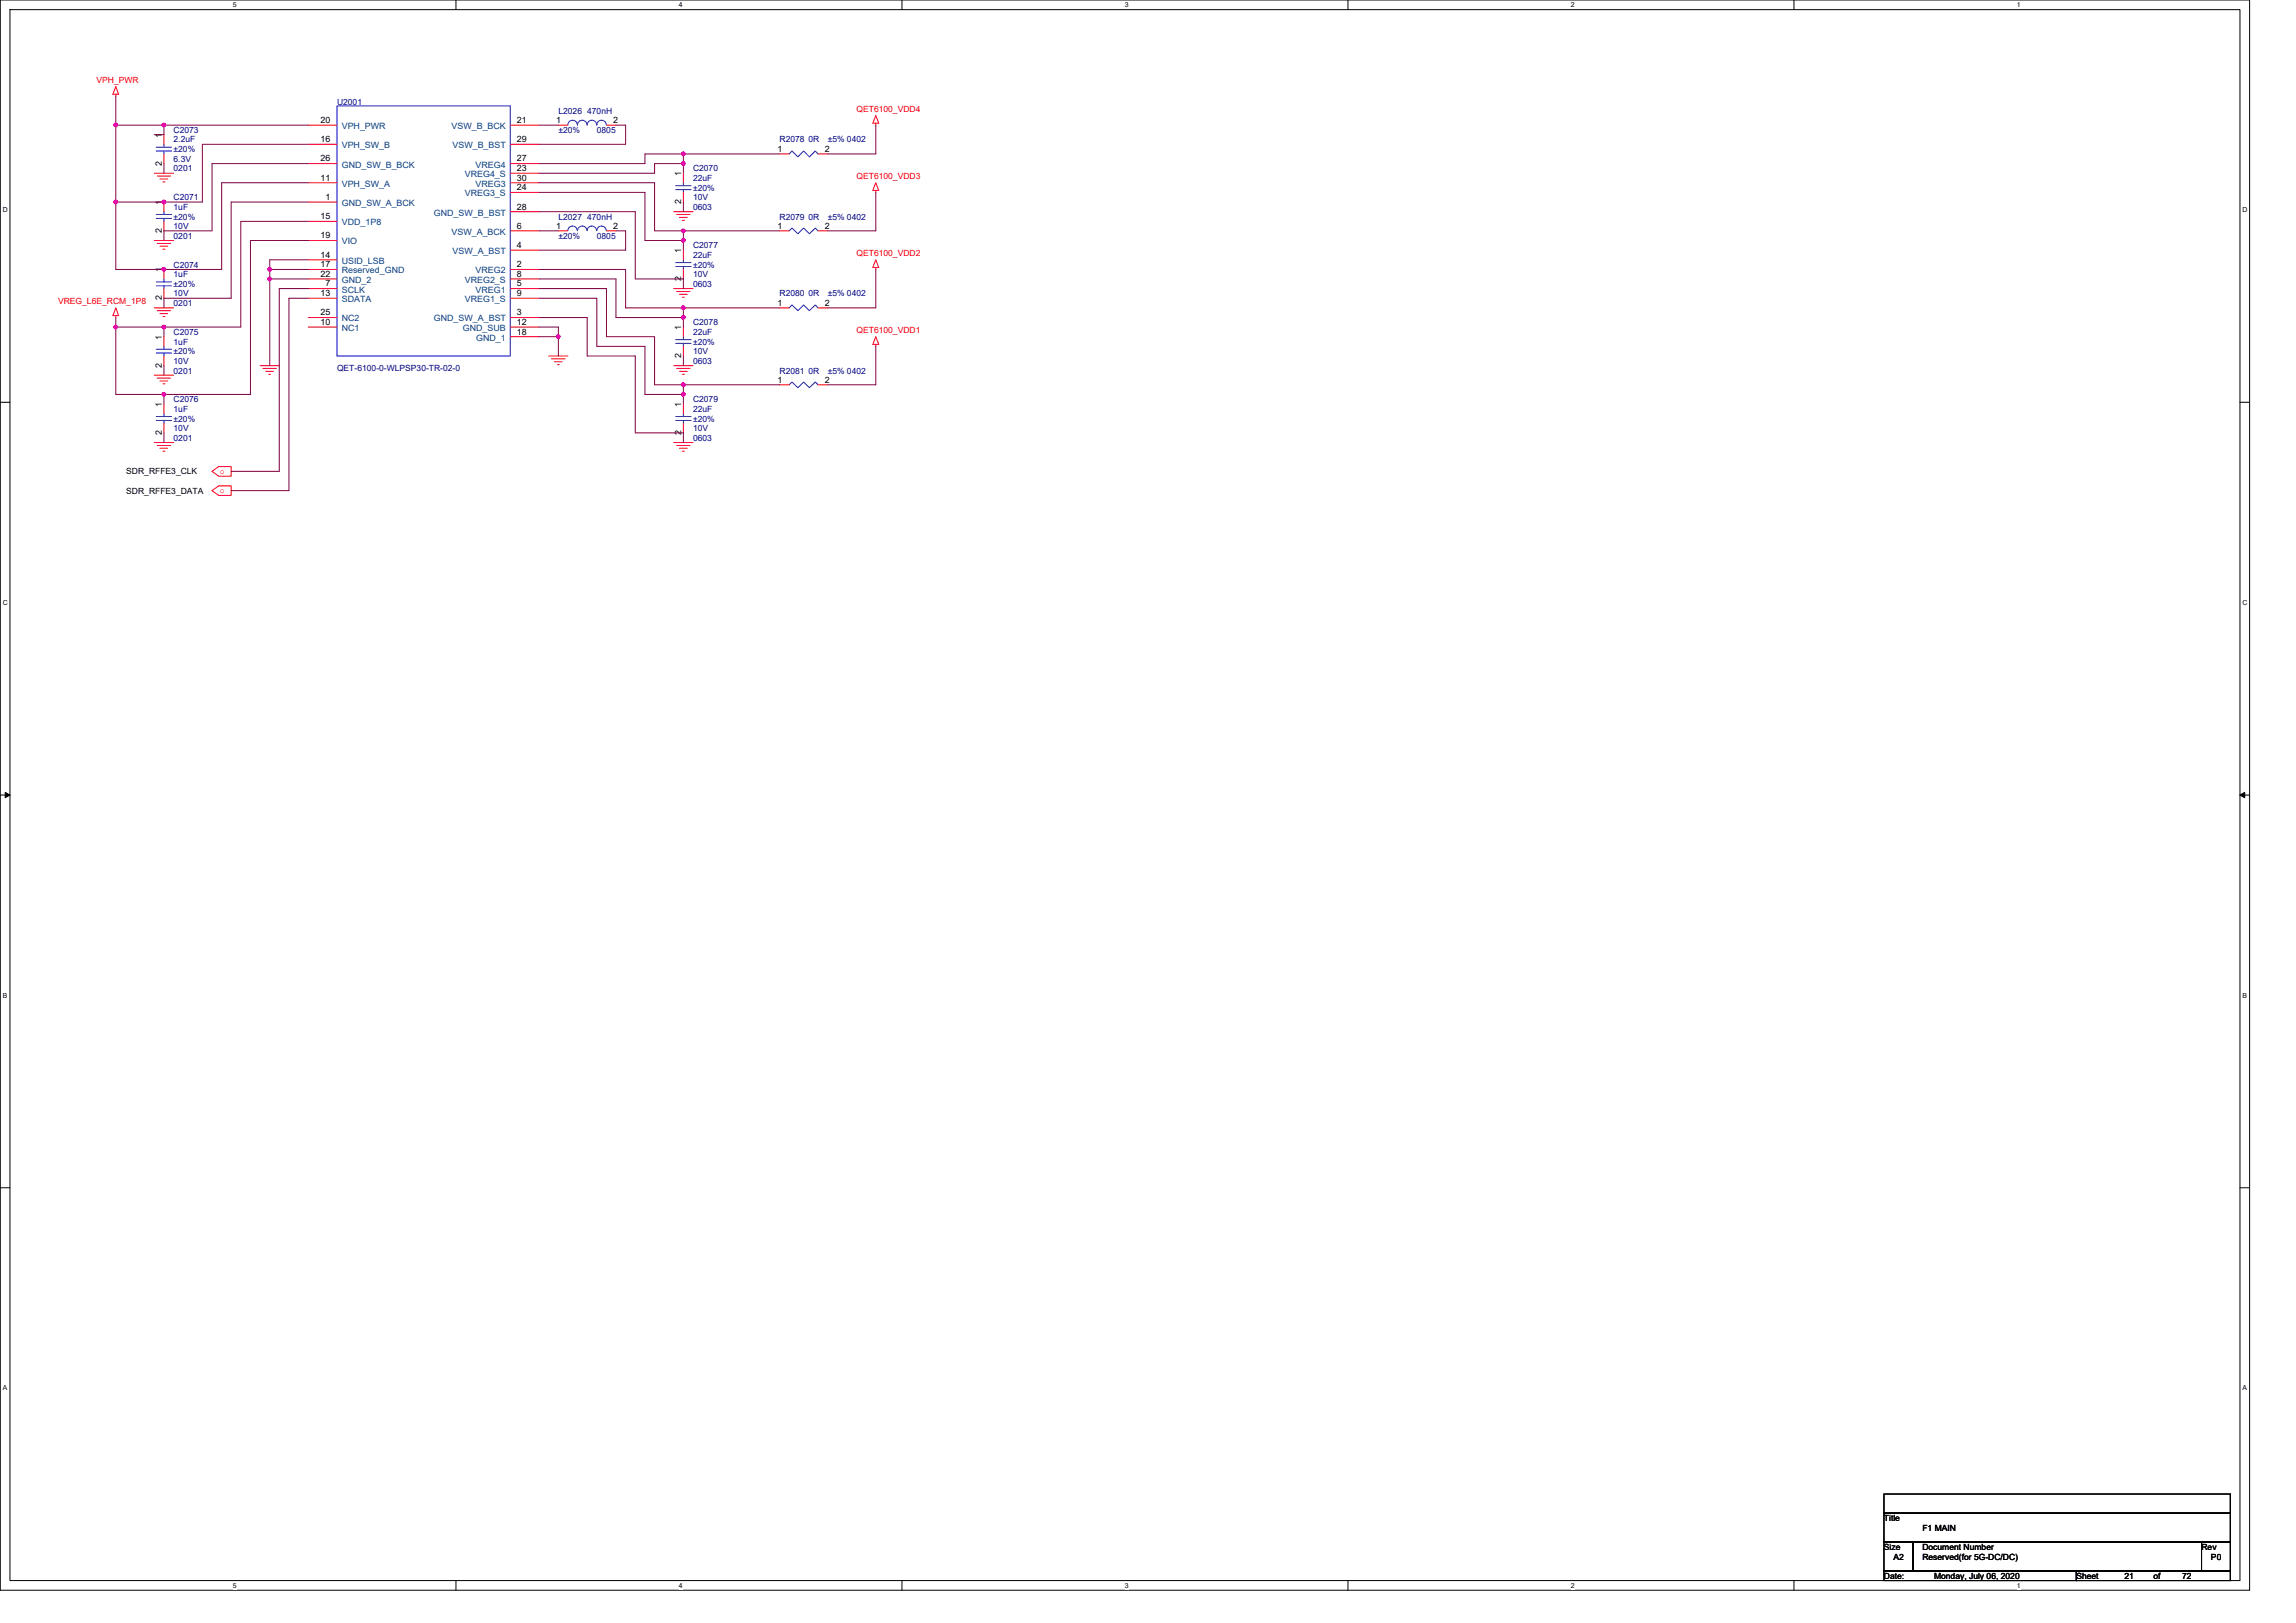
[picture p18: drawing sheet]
<svg xmlns="http://www.w3.org/2000/svg" width="297mm" height="210mm" viewBox="0 0 297 210" stroke-linecap="round" stroke-linejoin="round" font-family="sans-serif">
<defs><g id="words">
<g font-size="1.1" fill="#f00">
<text x="12.5" y="10.7">VPH_PWR</text>
<text x="110.8" y="14.5">QET6100_VDD4</text>
<text x="110.8" y="23.2">QET6100_VDD3</text>
<text x="110.8" y="33.1">QET6100_VDD2</text>
<text x="7.5" y="39.3">VREG_L6E_RCM_1P8</text>
<text x="110.8" y="43.1">QET6100_VDD1</text>
<text x="28.4" y="61.3">o</text>
<text x="28.4" y="63.8">o</text>
</g>
<g font-size="1.1">
<text x="20.9" y="17.8" transform="rotate(-90 20.9 17.8)">1</text>
<text x="41.5" y="15.9">20</text>
<text x="66.9" y="15.9">21</text>
<text x="72" y="15.9">1</text>
<text x="79.3" y="15.9">2</text>
<text x="20.9" y="21.4" transform="rotate(-90 20.9 21.4)">2</text>
<text x="41.5" y="23.4">11</text>
<text x="41.5" y="18.4">16</text>
<text x="41.5" y="20.9">26</text>
<text x="66.9" y="20.9">27</text>
<text x="66.9" y="23.4">30</text>
<text x="66.9" y="22.1">23</text>
<text x="66.9" y="18.4">29</text>
<text x="88.1" y="22.8" transform="rotate(-90 88.1 22.8)">1</text>
<text x="100.6" y="19.6">1</text>
<text x="106.7" y="19.6">2</text>
<text x="20.9" y="26.5" transform="rotate(-90 20.9 26.5)">1</text>
<text x="41.5" y="28.4">15</text>
<text x="42.1" y="25.9">1</text>
<text x="66.9" y="24.6">24</text>
<text x="66.9" y="27.1">28</text>
<text x="66.9" y="29.6">6</text>
<text x="72" y="29.6">1</text>
<text x="79.3" y="29.6">2</text>
<text x="88.1" y="26.4" transform="rotate(-90 88.1 26.4)">2</text>
<text x="100.6" y="29.6">1</text>
<text x="106.7" y="29.6">2</text>
<text x="20.9" y="35.2" transform="rotate(-90 20.9 35.2)">1</text>
<text x="20.9" y="30.1" transform="rotate(-90 20.9 30.1)">2</text>
<text x="41.5" y="33.3">14</text>
<text x="41.5" y="34.6">17</text>
<text x="41.5" y="30.8">19</text>
<text x="41.5" y="35.8">22</text>
<text x="66.9" y="34.6">2</text>
<text x="66.9" y="35.8">8</text>
<text x="66.9" y="32.1">4</text>
<text x="88.1" y="32.7" transform="rotate(-90 88.1 32.7)">1</text>
<text x="20.9" y="38.8" transform="rotate(-90 20.9 38.8)">2</text>
<text x="41.5" y="38.3">13</text>
<text x="41.5" y="40.8">25</text>
<text x="42.1" y="37.1">7</text>
<text x="66.9" y="37.1">5</text>
<text x="66.9" y="38.3">9</text>
<text x="66.9" y="40.8">3</text>
<text x="88.1" y="36.4" transform="rotate(-90 88.1 36.4)">2</text>
<text x="100.6" y="39.6">1</text>
<text x="106.7" y="39.6">2</text>
<text x="20.9" y="47.6" transform="rotate(-90 20.9 47.6)">2</text>
<text x="20.9" y="43.9" transform="rotate(-90 20.9 43.9)">1</text>
<text x="41.5" y="42">10</text>
<text x="66.9" y="43.3">18</text>
<text x="66.9" y="42">12</text>
<text x="88.1" y="46.3" transform="rotate(-90 88.1 46.3)">2</text>
<text x="88.1" y="42.7" transform="rotate(-90 88.1 42.7)">1</text>
<text x="20.9" y="52.7" transform="rotate(-90 20.9 52.7)">1</text>
<text x="88.1" y="52.7" transform="rotate(-90 88.1 52.7)">1</text>
<text x="100.6" y="49.5">1</text>
<text x="106.7" y="49.5">2</text>
<text x="20.9" y="56.3" transform="rotate(-90 20.9 56.3)">2</text>
<text x="88.1" y="56.3" transform="rotate(-90 88.1 56.3)">2</text>
<text x="16.3" y="61.4">SDR_RFFE3_CLK</text>
<text x="16.3" y="63.9">SDR_RFFE3_DATA</text>
<text x="243.7" y="196.8">Title</text>
<text x="243.7" y="200.5">Size</text>
<text x="245" y="201.8">A2</text>
<text x="248.7" y="200.5">Document Number</text>
<text x="248.7" y="201.8">Reserved(for 5G-DC/DC)</text>
<text x="248.7" y="198">F1 MAIN</text>
<text x="284.8" y="200.5">Rev</text>
<text x="286" y="201.8">P0</text>
<text x="243.7" y="204.3">Date:</text>
<text x="250.2" y="204.3">Monday, July 06, 2020</text>
<text x="268.6" y="204.3">Sheet</text>
<text x="274.8" y="204.3">21</text>
<text x="278.6" y="204.3">of</text>
<text x="282.3" y="204.3">72</text>
</g>
<g font-size="1.1" fill="#000080">
<text x="22.5" y="17.2">C2073</text>
<text x="43.6" y="13.6">U2001</text>
<text x="72.2" y="14.7">L2026 470nH</text>
<text x="72.2" y="17.2">±20%</text>
<text x="77.2" y="17.2">0805</text>
<text x="22.5" y="18.4">2.2uF</text>
<text x="22.5" y="22.2">0201</text>
<text x="22.5" y="20.9">6.3V</text>
<text x="22.5" y="19.7">±20%</text>
<text x="89.7" y="22.2">C2070</text>
<text x="89.7" y="23.4">22uF</text>
<text x="100.9" y="18.4">R2078 0R</text>
<text x="107.1" y="18.4">±5% 0402</text>
<text x="22.5" y="25.9">C2071</text>
<text x="22.5" y="27.2">1uF</text>
<text x="22.5" y="29.7">10V</text>
<text x="22.5" y="28.4">±20%</text>
<text x="72.2" y="28.4">L2027 470nH</text>
<text x="89.7" y="27.2">0603</text>
<text x="89.7" y="25.9">10V</text>
<text x="89.7" y="24.7">±20%</text>
<text x="100.9" y="28.4">R2079 0R</text>
<text x="107.1" y="28.4">±5% 0402</text>
<text x="22.5" y="30.9">0201</text>
<text x="22.5" y="34.6">C2074</text>
<text x="22.5" y="35.9">1uF</text>
<text x="72.2" y="30.9">±20%</text>
<text x="77.2" y="30.9">0805</text>
<text x="89.7" y="32.1">C2077</text>
<text x="89.7" y="33.4">22uF</text>
<text x="89.7" y="35.9">10V</text>
<text x="89.7" y="34.6">±20%</text>
<text x="22.5" y="39.6">0201</text>
<text x="22.5" y="38.4">10V</text>
<text x="22.5" y="37.1">±20%</text>
<text x="89.7" y="37.1">0603</text>
<text x="100.9" y="38.4">R2080 0R</text>
<text x="107.1" y="38.4">±5% 0402</text>
<text x="22.5" y="43.3">C2075</text>
<text x="22.5" y="44.6">1uF</text>
<text x="22.5" y="47.1">10V</text>
<text x="22.5" y="45.8">±20%</text>
<text x="43.6" y="47.9">QET-6100-0-WLPSP30-TR-02-0</text>
<text x="89.7" y="42.1">C2078</text>
<text x="89.7" y="43.3">22uF</text>
<text x="89.7" y="47.1">0603</text>
<text x="89.7" y="45.8">10V</text>
<text x="89.7" y="44.6">±20%</text>
<text x="22.5" y="48.3">0201</text>
<text x="22.5" y="52">C2076</text>
<text x="22.5" y="53.3">1uF</text>
<text x="89.7" y="52">C2079</text>
<text x="89.7" y="53.3">22uF</text>
<text x="100.9" y="48.3">R2081 0R</text>
<text x="107.1" y="48.3">±5% 0402</text>
<text x="22.5" y="57">0201</text>
<text x="22.5" y="55.8">10V</text>
<text x="22.5" y="54.5">±20%</text>
<text x="89.7" y="57">0603</text>
<text x="89.7" y="55.8">10V</text>
<text x="89.7" y="54.5">±20%</text>
</g>
<g font-size="1.1" fill="#004080">
<text x="44.2" y="16.7">VPH_PWR</text>
<text x="58.4" y="16.7">VSW_B_BCK</text>
<text x="44.2" y="19.2">VPH_SW_B</text>
<text x="44.2" y="21.7">GND_SW_B_BCK</text>
<text x="58.5" y="19.2">VSW_B_BST</text>
<text x="60.1" y="22.9">VREG4_S</text>
<text x="61.5" y="21.7">VREG4</text>
<text x="44.2" y="26.6">GND_SW_A_BCK</text>
<text x="44.2" y="24.2">VPH_SW_A</text>
<text x="44.2" y="29.1">VDD_1P8</text>
<text x="56.1" y="27.9">GND_SW_B_BST</text>
<text x="60.1" y="25.4">VREG3_S</text>
<text x="61.5" y="24.2">VREG3</text>
<text x="44.2" y="34.1">USID_LSB</text>
<text x="44.2" y="35.4">Reserved_GND</text>
<text x="44.2" y="31.6">VIO</text>
<text x="58.4" y="30.4">VSW_A_BCK</text>
<text x="58.5" y="32.9">VSW_A_BST</text>
<text x="61.5" y="35.4">VREG2</text>
<text x="44.2" y="37.8">SCLK</text>
<text x="44.2" y="39.1">SDATA</text>
<text x="44.2" y="36.6">GND_2</text>
<text x="44.2" y="41.6">NC2</text>
<text x="56.1" y="41.6">GND_SW_A_BST</text>
<text x="60.1" y="36.6">VREG2_S</text>
<text x="60.1" y="39.1">VREG1_S</text>
<text x="61.5" y="37.8">VREG1</text>
<text x="44.2" y="42.8">NC1</text>
<text x="59.9" y="42.8">GND_SUB</text>
<text x="61.6" y="44.1">GND_1</text>
</g>
<g font-size=".9">
<text x="30.1" y="1">5</text>
<text x="87.8" y="1">4</text>
<text x="145.5" y="1">3</text>
<text x="203.2" y="1">2</text>
<text x="260.9" y="1">1</text>
<text x=".4" y="27.5">D</text>
<text x="290.1" y="27.5">D</text>
<text x=".4" y="78.3">C</text>
<text x="290.1" y="78.3">C</text>
<text x=".4" y="129.1">B</text>
<text x="290.1" y="129.1">B</text>
<text x=".4" y="179.9">A</text>
<text x="290.1" y="179.9">A</text>
<text x="30.1" y="205.4">5</text>
<text x="87.8" y="205.4">4</text>
<text x="145.5" y="205.4">3</text>
<text x="203.2" y="205.4">2</text>
<text x="260.9" y="205.4">1</text>
</g>
</g></defs>
<path d="M0 0h291v205.7h-291zM1.3 1.2h288.5v203.3h-288.5z" fill="none" stroke="#000" stroke-width=".13"/>
<g fill="#fff">
<path d="M30.1 .1h.5v1h-.5z"/>
<path d="M30.1 204.6h.5v1h-.5z"/>
</g>
<path d="M59 0v1.2M59 204.5v1.2" fill="none" stroke="#000" stroke-width=".13"/>
<g fill="#fff">
<path d="M87.8 .1h.5v1h-.5z"/>
<path d="M87.8 204.6h.5v1h-.5z"/>
</g>
<path d="M116.7 0v1.2M116.7 204.5v1.2" fill="none" stroke="#000" stroke-width=".13"/>
<g fill="#fff">
<path d="M145.5 .1h.5v1h-.5z"/>
<path d="M145.5 204.6h.5v1h-.5z"/>
</g>
<path d="M174.4 0v1.2M174.4 204.5v1.2" fill="none" stroke="#000" stroke-width=".13"/>
<g fill="#fff">
<path d="M203.2 .1h.5v1h-.5z"/>
<path d="M203.2 204.6h.5v1h-.5z"/>
</g>
<path d="M232.1 0v1.2M232.1 204.5v1.2" fill="none" stroke="#000" stroke-width=".13"/>
<g fill="#fff">
<path d="M260.9 .1h.5v1h-.5z"/>
<path d="M260.9 204.6h.5v1h-.5z"/>
<path d="M.4 26.6h.6v1h-.6z"/>
<path d="M290.1 26.6h.6v1h-.6z"/>
<path d="M.4 77.4h.6v1h-.6z"/>
<path d="M290.1 77.4h.6v1h-.6z"/>
</g>
<path d="M0 52h1.3M289.8 52h1.2" fill="none" stroke="#000" stroke-width=".13"/>
<g fill="#fff">
<path d="M.4 128.3h.5v1h-.5z"/>
<path d="M290.1 128.3h.6v1h-.6z"/>
</g>
<path d="M0 102.9h1.3M289.8 102.9h1.2" fill="none" stroke="#000" stroke-width=".13"/>
<path d="M.7 102.5l.6 .4-.6 .3zM289.8 102.9l.6-.4v.7z" fill="#000" stroke="#000" stroke-width=".13"/>
<g fill="#fff">
<path d="M.4 179.1h.5v1h-.5z"/>
<path d="M290.1 179.1h.6v1h-.6z"/>
</g>
<path d="M0 153.7h1.3M289.8 153.7h1.2M243.7 199.5h3.8v3.7h-3.8zM243.7 193.3h44.8v2.5h-44.8zM243.7 195.8h44.8v3.7h-44.8zM247.5 199.5h37.3v3.7h-37.3zM284.8 199.5h3.7v3.7h-3.7zM243.7 203.2h24.9v1.3h-24.9zM268.6 203.2h19.9v1.3h-19.9z" fill="none" stroke="#000" stroke-width=".13"/>
<g fill="none" stroke="#f00" stroke-width=".13">
<path d="M15 12.2v.2M15 11.2l.3 1h-.7zM21.2 17.4v1.3M21.2 19.9v1.3M39.9 18.7h3.7M39.9 16.2h3.7M66 16.2h3.7M66 18.7h3.7M72.2 16.2h1.3M78.5 16.2h1.2M100.9 19.9h1.2M105.8 19.9h1.3"/>
<path d="M113.3 14.9l.4 1h-.8zM113.3 15.9v.3M15 39.8l.3 1h-.7zM20 22.4h2.5M20 31.1h2.5M20 39.8h2.5M20.3 22.8h1.8M20.3 31.5h1.8M20.7 23.2h1M20.7 31.9h1M21.1 23.5h.2M21.1 32.2h.2"/>
<path d="M21.2 26.1v1.3M21.2 28.6v1.3M21.2 34.9v1.2M21.2 37.3v1.3M39.9 26.1h3.7M39.9 37.3h3.7M39.9 23.6h3.7M39.9 38.6h3.7M39.9 33.6h3.7M39.9 28.6h3.7M39.9 34.9h3.7M39.9 31.1h3.7"/>
<path d="M39.9 36.1h3.7M39.9 21.2h3.7M66 34.9h3.7M66 32.4h3.7M66 37.3h3.7M66 29.9h3.7M66 36.1h3.7M66 38.6h3.7M66 22.4h3.7M66 24.9h3.7M66 21.2h3.7M66 27.4h3.7"/>
<path d="M66 23.6h3.7M72.2 29.9h1.3M78.5 29.9h1.2M87.2 27.4h2.5M87.2 37.3h2.5M87.5 27.7h1.8M87.5 37.7h1.8M87.9 28.1h1M87.9 38.1h1M88.3 28.5h.2M88.3 38.5h.2M88.4 32.4v1.2"/>
<path d="M88.4 34.9v1.2M88.4 22.4v1.2M88.4 24.9v1.2M100.9 29.9h1.2M100.9 39.8h1.2M105.8 29.9h1.3M105.8 39.8h1.3M113.3 23.6l.4 1h-.8zM113.3 33.6l.4 1h-.8zM113.3 24.6v.3M113.3 34.6v.3M15 40.8v.3"/>
<path d="M20 48.5h2.5M20 57.3h2.5M20.3 40.2h1.8M20.3 48.9h1.8M20.3 57.6h1.8M20.7 40.6h1M20.7 49.3h1M20.7 58h1M21.1 41h.2M21.1 49.7h.2M21.1 58.4h.2M21.2 43.6v1.2"/>
<path d="M21.2 46.1v1.2M21.2 52.3v1.2M21.2 54.8v1.2M33.7 47.3h2.4M34 47.7h1.8M34.4 48h1M34.8 48.4h.2M39.9 42.3h3.7M39.9 41.1h3.7M66 41.1h3.7M66 42.3h3.7M66 43.6h3.7"/>
<path d="M71 46.1h2.5M71.3 46.4h1.8M71.7 46.8h1M72.1 47.2h.2M87.2 47.3h2.5M87.2 57.3h2.5M87.5 47.7h1.8M87.5 57.6h1.8M87.9 48h1M87.9 58h1M88.3 48.4h.2M88.3 58.4h.2"/>
<path d="M88.4 52.3v1.2M88.4 54.8v1.2M88.4 42.3v1.3M88.4 44.8v1.3M100.9 49.8h1.2M105.8 49.8h1.3M113.3 43.6l.4 1h-.8zM113.3 44.6v.2M27.4 63.5l.9-.6h1.6v1.2h-1.6zM27.4 61l.9-.6h1.6v1.2h-1.6z"/>
</g>
<g fill="none" stroke="#00f" stroke-width=".13">
<path d="M20.2 19h2M20.2 19.5h2M21.2 18.7v.3M21.2 19.5v.4M43.6 13.7h22.4v32.4h-22.4zM73.5 16.2a.61 .61 0 0 1 .6-.6 .61 .61 0 0 1 .6 .6M74.7 16.2a.61 .61 0 0 1 .6-.6 .61 .61 0 0 1 .6 .6M76 16.2a.61 .61 0 0 1 .6-.6 .61 .61 0 0 1 .6 .6 .62 .62 0 0 1 .6-.6 .62 .62 0 0 1 .6 .6M102.1 19.9l.4-.4 .7 .8 .8-.8 .7 .8 .8-.8 .3 .4M20.2 27.7h2M20.2 28.3h2M20.2 36.5h2"/>
<path d="M20.2 37h2M21.2 27.4v.3M21.2 28.3v.3M21.2 36.1v.4M21.2 37v.3M73.5 29.8a.61 .61 0 0 1 .6-.5 .61 .61 0 0 1 .6 .5M74.7 29.8a.61 .61 0 0 1 .6-.5 .61 .61 0 0 1 .6 .5M76 29.8a.61 .61 0 0 1 .6-.5 .61 .61 0 0 1 .6 .5 .63 .63 0 0 1 .6-.5 .63 .63 0 0 1 .6 .5M87.4 34h2M87.4 34.5h2M87.4 24h2M87.4 24.5h2"/>
<path d="M88.4 33.6v.4M88.4 34.5v.4M88.4 23.6v.4M88.4 24.5v.4M102.1 29.9l.4-.4 .7 .7 .8-.7 .7 .7 .8-.7 .3 .4M102.1 39.8l.4-.3 .7 .7 .8-.7 .7 .7 .8-.7 .3 .3M20.2 45.2h2M20.2 45.7h2M20.2 53.9h2M20.2 54.4h2M21.2 44.8v.4M21.2 45.7v.4"/>
<path d="M21.2 53.5v.4M21.2 54.4v.4M87.4 53.9h2M87.4 54.4h2M87.4 43.9h2M87.4 44.4h2M88.4 53.5v.4M88.4 54.4v.4M88.4 43.6v.3M88.4 44.4v.4M102.1 49.8l.4-.4 .7 .8 .8-.8 .7 .8 .8-.8 .3 .4"/>
</g>
<g fill="none" stroke="#800040" stroke-width=".13">
<path d="M15 16.2h6.2M15 12.4v3.8M15 16.2v9.9M21.2 16.2h18.7M21.2 16.2v1.2h-1.2M39.9 18.7h-13.7v7.4h-11.2M69.7 16.2h2.5M79.7 16.2h1.2v2.5h-11.2M88.4 19.9h12.5M88.4 19.9v1.3M88.4 19.9h-5v1.3h-13.7M113.3 16.2v3.7h-6.2"/>
<path d="M21.2 21.2v1.2M34.9 36.1h5M34.9 36.1v11.2M34.9 34.9h5M34.9 34.9v1.2M39.9 28.6h-8.7v13.7h-10M39.9 23.6h-11.2v11.3h-13.7v-8.8M39.9 26.1h-10v12.5h-8.7v1.2M39.9 33.6h-5v1.3M39.9 21.2h-12.5v8.7h-6.2v1.2M39.9 31.1h-7.5v19.9h-11.2M39.9 37.3h-3.8v23.7h-6.2"/>
<path d="M39.9 38.6h-2.5v24.9h-7.5M69.7 23.6h15v6.3h3.7M69.7 27.4h12.5v8.7h6.2v1.2M69.7 29.9h2.5M69.7 34.9h11.2v4.9h7.5M69.7 24.9h13.7v6.2h5M69.7 38.6h7.5v6.2h6.2v6.2h5M69.7 36.1h10v5h8.7M69.7 37.3h8.8v6.3h6.2v6.2h3.7M79.7 29.9h1.2v2.5h-11.2M88.4 26.1v1.3M88.4 29.9h12.5"/>
<path d="M88.4 29.9v1.2M88.4 31.1v1.3M88.4 39.8h12.5M88.4 21.2h-3.7v1.2h-15M88.4 21.2v1.2M88.4 39.8v1.3M113.3 34.9v4.9h-6.2M113.3 24.9v5h-6.2M15 42.3h6.2M15 42.3v8.7h6.2M15 41.1v1.2M21.2 42.3v1.3"/>
<path d="M21.2 51v1.3M21.2 56v1.3M21.2 47.3v1.2M69.7 42.3h2.5v1.3M69.7 43.6h2.5M69.7 41.1h6.3v5h6.2v9.9h6.2v1.3M72.2 43.6v2.5M88.4 41.1v1.2M88.4 49.8v1.2M88.4 51v1.3M88.4 46.1v1.2M88.4 49.8h12.5"/>
<path d="M113.3 44.8v5h-6.2"/>
</g>
<g fill="#f0f" stroke="#f0f" stroke-width=".13">
<circle cx="15" cy="16.2" r=".24"/>
<circle cx="21.2" cy="16.2" r=".24"/>
<circle cx="88.4" cy="19.9" r=".24"/>
<circle cx="88.4" cy="21.2" r=".24"/>
<circle cx="21.2" cy="26.1" r=".24"/>
<circle cx="15" cy="26.1" r=".24"/>
<circle cx="88.4" cy="29.9" r=".24"/>
<circle cx="88.4" cy="31.1" r=".24"/>
<circle cx="21.2" cy="34.8" r=".24"/>
<circle cx="34.9" cy="34.8" r=".23"/>
<circle cx="34.9" cy="36.1" r=".23"/>
<circle cx="88.4" cy="39.8" r=".24"/>
<circle cx="88.4" cy="41.1" r=".24"/>
<circle cx="21.2" cy="42.3" r=".24"/>
<circle cx="15" cy="42.3" r=".24"/>
<circle cx="72.2" cy="43.5" r=".24"/>
<circle cx="88.4" cy="49.8" r=".24"/>
<circle cx="21.2" cy="51" r=".24"/>
<circle cx="88.4" cy="51" r=".24"/>
</g>
<use href="#words"/>
</svg>
